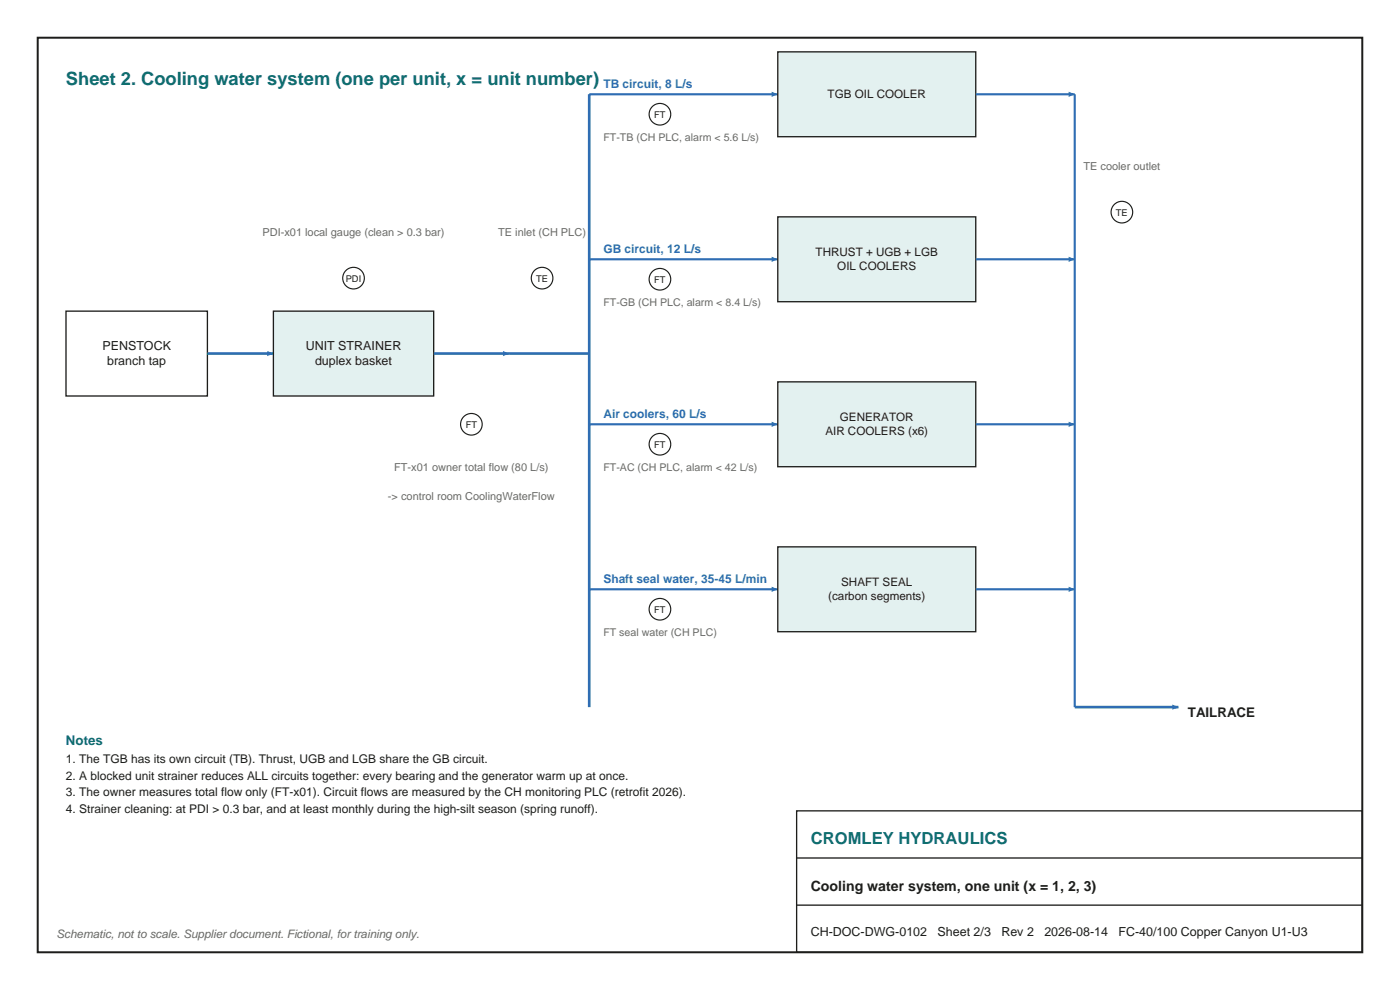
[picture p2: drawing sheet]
<svg xmlns="http://www.w3.org/2000/svg" width="297mm" height="210mm" viewBox="0 0 297 210" stroke-linecap="round" stroke-linejoin="round" font-family="sans-serif">
<defs><g id="words">
<text font-size="3.9" fill="#0f6e6e" x="14" y="18">Sheet 2. Cooling water system (one per unit, x = unit number)</text>
<text font-size="3.5" fill="#0f6e6e" x="172" y="179">CROMLEY HYDRAULICS</text>
<text font-size="3" fill="#1d1d1b" x="172" y="189">Cooling water system, one unit (x = 1, 2, 3)</text>
<text font-size="2.8" fill="#1d1d1b" x="252" y="152">TAILRACE</text>
<text font-size="2.8" fill="#0f6e6e" x="14" y="158">Notes</text>
<g font-size="2.6" fill="#1d1d1b">
<text x="21.7" y="74.2">PENSTOCK</text>
<text x="22.7" y="77.4">branch tap</text>
<text x="64.9" y="74.2">UNIT STRAINER</text>
<text x="66.8" y="77.4">duplex basket</text>
<text x="172" y="198.5">CH-DOC-DWG-0102</text>
<text x="198.9" y="198.5">Sheet 2/3</text>
<text x="212.4" y="198.5">Rev 2</text>
<text x="221.6" y="198.5">2026-08-14</text>
<text x="237.3" y="198.5">FC-40/100 Copper Canyon U1-U3</text>
</g>
<g font-size="2.5" fill="#2f6db3">
<text x="128" y="18.6">TB circuit, 8 L/s</text>
<text x="128" y="53.6">GB circuit, 12 L/s</text>
<text x="128" y="88.6">Air coolers, 60 L/s</text>
<text x="128" y="123.6">Shaft seal water, 35-45 L/min</text>
</g>
<g font-size="2.5" fill="#1d1d1b">
<text x="175.6" y="20.7">TGB OIL COOLER</text>
<text x="173" y="54.3">THRUST + UGB + LGB</text>
<text x="177.6" y="57.2">OIL COOLERS</text>
<text x="178.2" y="89.3">GENERATOR</text>
<text x="175.1" y="92.2">AIR COOLERS (x6)</text>
<text x="178.5" y="124.3">SHAFT SEAL</text>
<text x="175.7" y="127.2">(carbon segments)</text>
<text x="14" y="161.9">1. The TGB has its own circuit (TB). Thrust, UGB and LGB share the GB circuit.</text>
<text x="14" y="165.4">2. A blocked unit strainer reduces ALL circuits together: every bearing and the generator warm up at once.</text>
<text x="14" y="168.9">3. The owner measures total flow only (FT-x01). Circuit flows are measured by the CH monitoring PLC (retrofit 2026).</text>
<text x="14" y="172.5">4. Strainer cleaning: at PDI &gt; 0.3 bar, and at least monthly during the high-silt season (spring runoff).</text>
</g>
<text font-size="2.5" fill="#6b6b66" x="12" y="199">Schematic, not to scale. Supplier document. Fictional, for training only.</text>
<g font-size="2.3" fill="#6b6b66">
<text x="128" y="30">FT-TB (CH PLC, alarm &lt; 5.6 L/s)</text>
<text x="229.8" y="36">TE cooler outlet</text>
<text x="55.7" y="50">PDI-x01 local gauge (clean &gt; 0.3 bar)</text>
<text x="105.7" y="50">TE inlet (CH PLC)</text>
<text x="128" y="65">FT-GB (CH PLC, alarm &lt; 8.4 L/s)</text>
<text x="83.6" y="100">FT-x01 owner total flow (80 L/s)</text>
<text x="128" y="100">FT-AC (CH PLC, alarm &lt; 42 L/s)</text>
<text x="82.3" y="106">-&gt; control room CoolingWaterFlow</text>
<text x="128" y="135">FT seal water (CH PLC)</text>
</g>
<g font-size="2" fill="#1d1d1b">
<text x="138.8" y="25">FT</text>
<text x="236.7" y="45.8">TE</text>
<text x="73.4" y="59.8">PDI</text>
<text x="113.7" y="59.8">TE</text>
<text x="138.8" y="60">FT</text>
<text x="98.8" y="90.8">FT</text>
<text x="138.8" y="95">FT</text>
<text x="138.8" y="130">FT</text>
</g>
</g></defs>
<path d="M8 8h281v194h-281z" fill="none" stroke="#1d1d1b" stroke-width=".42"/>
<path d="M14 66h30v18h-30zM169 172h120v30h-120zM169 182h120M169 192h120" fill="none" stroke="#1d1d1b" stroke-width=".28"/>
<path d="M44 75h14" fill="none" stroke="#2f6db3" stroke-width=".56"/>
<path d="M56.7 74.5l1.3 .5-1.3 .5z" fill="#2f6db3"/>
<path d="M58 66h34v18h-34z" fill-rule="evenodd" fill="#e3f1f0" stroke="#1d1d1b" stroke-width=".28"/>
<circle cx="75" cy="59" r="2.29" fill="#fff" stroke="#1d1d1b" stroke-width=".25"/>
<path d="M92 75h16" fill="none" stroke="#2f6db3" stroke-width=".56"/>
<path d="M106.7 74.5l1.3 .5-1.3 .5z" fill="#2f6db3"/>
<g fill="#fff" stroke="#1d1d1b" stroke-width=".25">
<circle cx="100" cy="90" r="2.29"/>
<circle cx="115" cy="59" r="2.29"/>
</g>
<path d="M125 20v130M108 75h17" fill="none" stroke="#2f6db3" stroke-width=".56"/>
<path d="M125 20h40" fill="none" stroke="#2f6db3" stroke-width=".46"/>
<path d="M163.7 19.5l1.3 .5-1.3 .5z" fill="#2f6db3"/>
<circle cx="140" cy="24.2" r="2.29" fill="#fff" stroke="#1d1d1b" stroke-width=".25"/>
<path d="M165 11h42v18h-42z" fill-rule="evenodd" fill="#e3f1f0" stroke="#1d1d1b" stroke-width=".28"/>
<path d="M207 20h21" fill="none" stroke="#2f6db3" stroke-width=".46"/>
<path d="M226.7 19.5l1.3 .5-1.3 .5z" fill="#2f6db3"/>
<path d="M125 55h40" fill="none" stroke="#2f6db3" stroke-width=".46"/>
<path d="M163.7 54.5l1.3 .5-1.3 .5z" fill="#2f6db3"/>
<circle cx="140" cy="59.2" r="2.29" fill="#fff" stroke="#1d1d1b" stroke-width=".25"/>
<path d="M165 46h42v18h-42z" fill-rule="evenodd" fill="#e3f1f0" stroke="#1d1d1b" stroke-width=".28"/>
<path d="M207 55h21" fill="none" stroke="#2f6db3" stroke-width=".46"/>
<path d="M226.7 54.5l1.3 .5-1.3 .5z" fill="#2f6db3"/>
<path d="M125 90h40" fill="none" stroke="#2f6db3" stroke-width=".46"/>
<path d="M163.7 89.5l1.3 .5-1.3 .5z" fill="#2f6db3"/>
<circle cx="140" cy="94.2" r="2.29" fill="#fff" stroke="#1d1d1b" stroke-width=".25"/>
<path d="M165 81h42v18h-42z" fill-rule="evenodd" fill="#e3f1f0" stroke="#1d1d1b" stroke-width=".28"/>
<path d="M207 90h21" fill="none" stroke="#2f6db3" stroke-width=".46"/>
<path d="M226.7 89.5l1.3 .5-1.3 .5z" fill="#2f6db3"/>
<path d="M125 125h40" fill="none" stroke="#2f6db3" stroke-width=".46"/>
<path d="M163.7 124.5l1.3 .5-1.3 .5z" fill="#2f6db3"/>
<circle cx="140" cy="129.2" r="2.29" fill="#fff" stroke="#1d1d1b" stroke-width=".25"/>
<path d="M165 116h42v18h-42z" fill-rule="evenodd" fill="#e3f1f0" stroke="#1d1d1b" stroke-width=".28"/>
<path d="M207 125h21" fill="none" stroke="#2f6db3" stroke-width=".46"/>
<path d="M226.7 124.5l1.3 .5-1.3 .5z" fill="#2f6db3"/>
<path d="M228 20v130" fill="none" stroke="#2f6db3" stroke-width=".46"/>
<path d="M228 150h22" fill="none" stroke="#2f6db3" stroke-width=".56"/>
<path d="M248.7 149.5l1.3 .5-1.3 .5z" fill="#2f6db3"/>
<circle cx="238" cy="45" r="2.29" fill="#fff" stroke="#1d1d1b" stroke-width=".25"/>
<use href="#words"/>
</svg>
